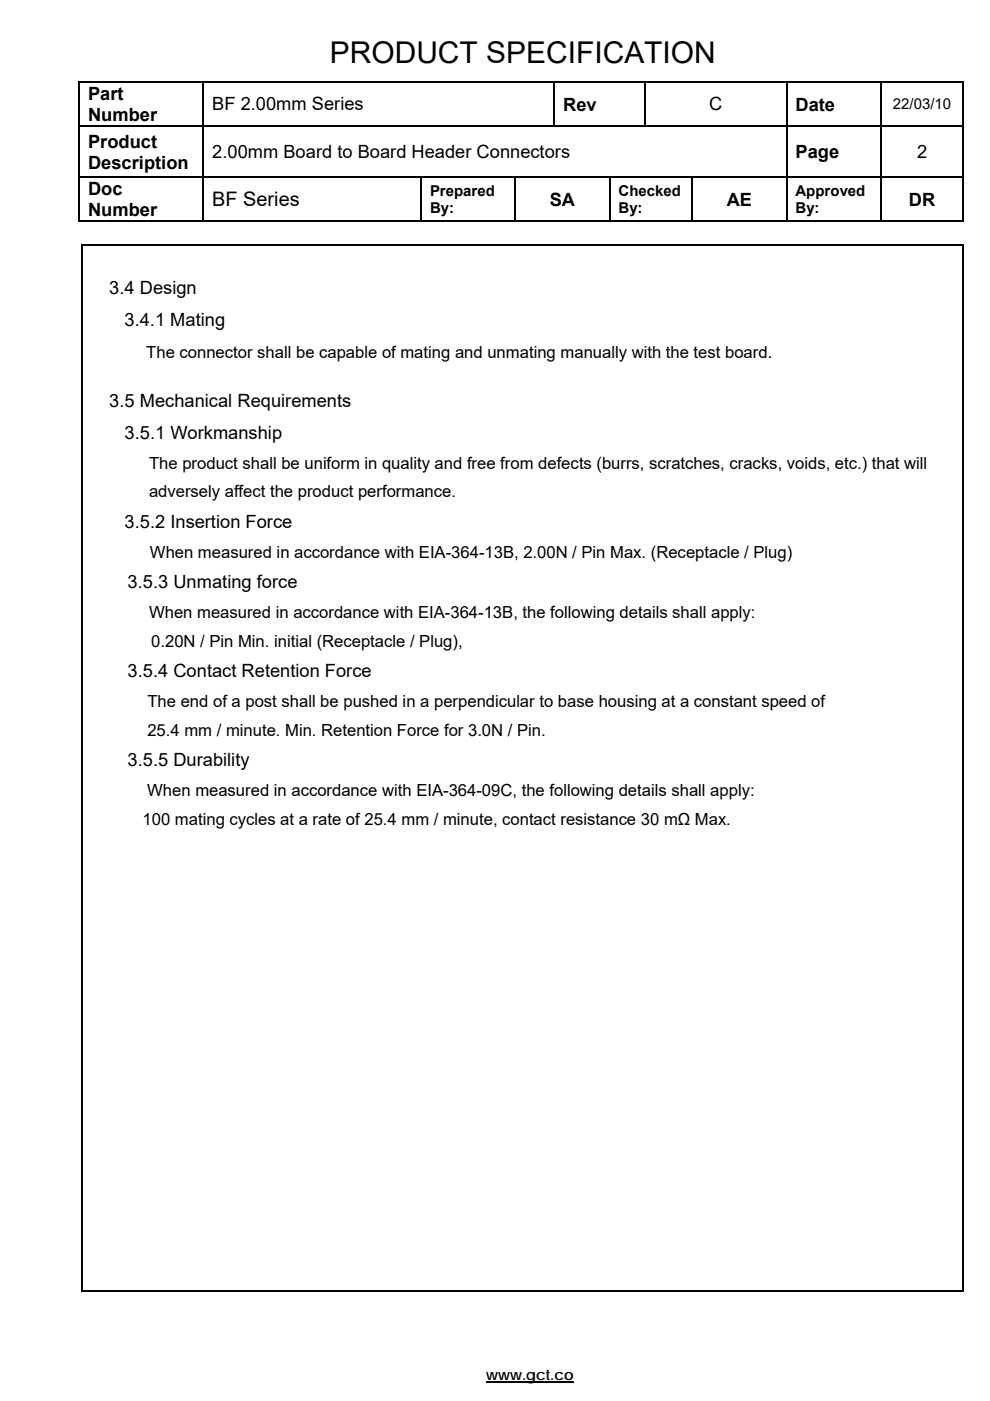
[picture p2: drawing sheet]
<svg xmlns="http://www.w3.org/2000/svg" width="210mm" height="297mm" viewBox="0 0 210 297" stroke-linecap="round" stroke-linejoin="round" font-family="sans-serif">
<defs><g id="words">
<text font-size="6.3" x="70" y="13.4">PRODUCT SPECIFICATION</text>
<text font-size="4.2" x="45" y="43.7">BF Series</text>
<g font-size="3.9">
<text x="18.7" y="21.2">Part</text>
<text x="45" y="23.4">BF 2.00mm Series</text>
<text x="119.4" y="23.4">Rev</text>
<text x="150.4" y="23.4">C</text>
<text x="168.7" y="23.4">Date</text>
<text x="18.7" y="25.7">Number</text>
<text x="18.7" y="31.3">Product</text>
<text x="18.7" y="35.8">Description</text>
<text x="45" y="33.5">2.00mm Board to Board Header Connectors</text>
<text x="168.7" y="33.5">Page</text>
<text x="194.5" y="33.5">2</text>
<text x="18.7" y="41.4">Doc</text>
<text x="18.7" y="45.8">Number</text>
<text x="116.6" y="43.6">SA</text>
<text x="154.1" y="43.6">AE</text>
<text x="192.8" y="43.6">DR</text>
<text x="23.2" y="62.4">3.4 Design</text>
<text x="26.4" y="69.1">3.4.1 Mating</text>
<text x="23.2" y="86.4">3.5 Mechanical Requirements</text>
<text x="26.4" y="93">3.5.1 Workmanship</text>
<text x="26.4" y="111.9">3.5.2 Insertion Force</text>
<text x="27.1" y="124.7">3.5.3 Unmating force</text>
<text x="27.1" y="143.6">3.5.4 Contact Retention Force</text>
<text x="27.1" y="162.4">3.5.5 Durability</text>
</g>
<g font-size="3.5">
<text x="31" y="75.8">The connector shall be capable of mating and unmating manually with the test board.</text>
<text x="31.6" y="99.4">The product shall be uniform in quality and free from defects (burrs, scratches, cracks, voids, etc.) that will</text>
<text x="31.6" y="105.5">adversely affect the product performance.</text>
<text x="31.8" y="118.3">When measured in accordance with EIA-364-13B, 2.00N / Pin Max. (Receptacle / Plug)</text>
<text x="31.6" y="131">When measured in accordance with EIA-364-13B, the following details shall apply:</text>
<text x="32.1" y="137.1">0.20N / Pin Min. initial (Receptacle / Plug),</text>
<text x="31.3" y="149.9">The end of a post shall be pushed in a perpendicular to base housing at a constant speed of</text>
<text x="31.3" y="156">25.4 mm / minute. Min. Retention Force for 3.0N / Pin.</text>
<text x="31.2" y="168.8">When measured in accordance with EIA-364-09C, the following details shall apply:</text>
<text x="30.2" y="174.8">100 mating cycles at a rate of 25.4 mm / minute, contact resistance 30 mΩ Max.</text>
</g>
<g font-size="3.2">
<text x="189.4" y="23.2">22/03/10</text>
<text x="91.2" y="41.5">Prepared</text>
<text x="131.2" y="41.5">Checked</text>
<text x="168.7" y="41.5">Approved</text>
<text x="91.2" y="45.1">By:</text>
<text x="131.2" y="45.1">By:</text>
<text x="168.7" y="45.1">By:</text>
<text x="103.1" y="292.7">www.gct.co</text>
</g>
</g></defs>
<g fill="#000">
<path d="M16.6 17.2h.4v.4h-.4zM43 17.2h.3v.4h-.3zM117.4 17.2h.3v.4h-.3zM136.7 17.2h.3v.4h-.3zM166.7 17.2h.3v.4h-.3zM186.7 17.2h.3v.4h-.3zM204.2 17.2h.3v.4h-.3zM16.6 26.5h.4v.4h-.4zM16.6 37.4h.4v.4h-.4zM43 26.5h.3v.4h-.3zM43 37.4h.3v.4h-.3zM89.2 37.4h.3v.4h-.3z"/>
<path d="M109.2 37.4h.3v.4h-.3zM129.2 37.4h.3v.4h-.3zM146.7 37.4h.3v.4h-.3zM166.7 26.5h.3v.4h-.3zM166.7 37.4h.3v.4h-.3zM186.7 26.5h.3v.4h-.3zM186.7 37.4h.3v.4h-.3zM204.2 26.5h.3v.4h-.3zM204.2 37.4h.3v.4h-.3zM17.2 51.8h.4v.3h-.4zM204.2 46.7h.3v.3h-.3zM204.2 51.8h.3v.3h-.3z"/>
<path d="M204.2 273.6h.3v.3h-.3z"/>
</g>
<g fill="none" stroke="#000" stroke-width=".34">
<path d="M16.6 17.4h26.4M16.8 17.6v8.9M43.1 17.6v8.9M43.3 17.4h74.1M117.6 17.6v8.9M117.7 17.4h19M136.8 17.6v8.9M137 17.4h29.7M166.8 17.6v8.9M167 17.4h19.7M186.8 17.6v8.9M187 17.4h17.2"/>
<path d="M204.3 17.6v8.9M16.8 26.9v10.5M16.8 37.8v9.2M17 26.7h26M17 37.6h26M43.1 26.9v10.5M43.1 37.8v9.2M43.3 37.6h45.9M89.3 37.8v9.2M89.5 37.6h19.7M109.3 37.8v9.2M109.5 37.6h19.7"/>
<path d="M129.3 37.8v9.2M129.5 37.6h17.2M146.8 37.8v9.2M147 37.6h19.7M166.7 26.7h-123.4M166.8 26.9v10.5M166.8 37.8v9.2M167 26.7h19.7M167 37.6h19.7M186.8 26.9v10.5M186.8 37.8v9.2M187 26.7h17.2"/>
<path d="M187 37.6h17.2M204.3 26.9v10.5M204.3 37.8v9.2M16.6 46.9h26.4M17.2 51.9h187M17.4 52.1v221.8M43.3 46.9h45.9M89.5 46.9h19.7M109.5 46.9h19.7M129.5 46.9h17.2M147 46.9h19.7M167 46.9h19.7"/>
<path d="M187 46.9h17.2M204.3 52.1v221.8M17.2 273.8h187"/>
</g>
<path d="M103.1 293.1h18.6" fill="none" stroke="#000" stroke-width=".28"/>
<use href="#words"/>
</svg>
